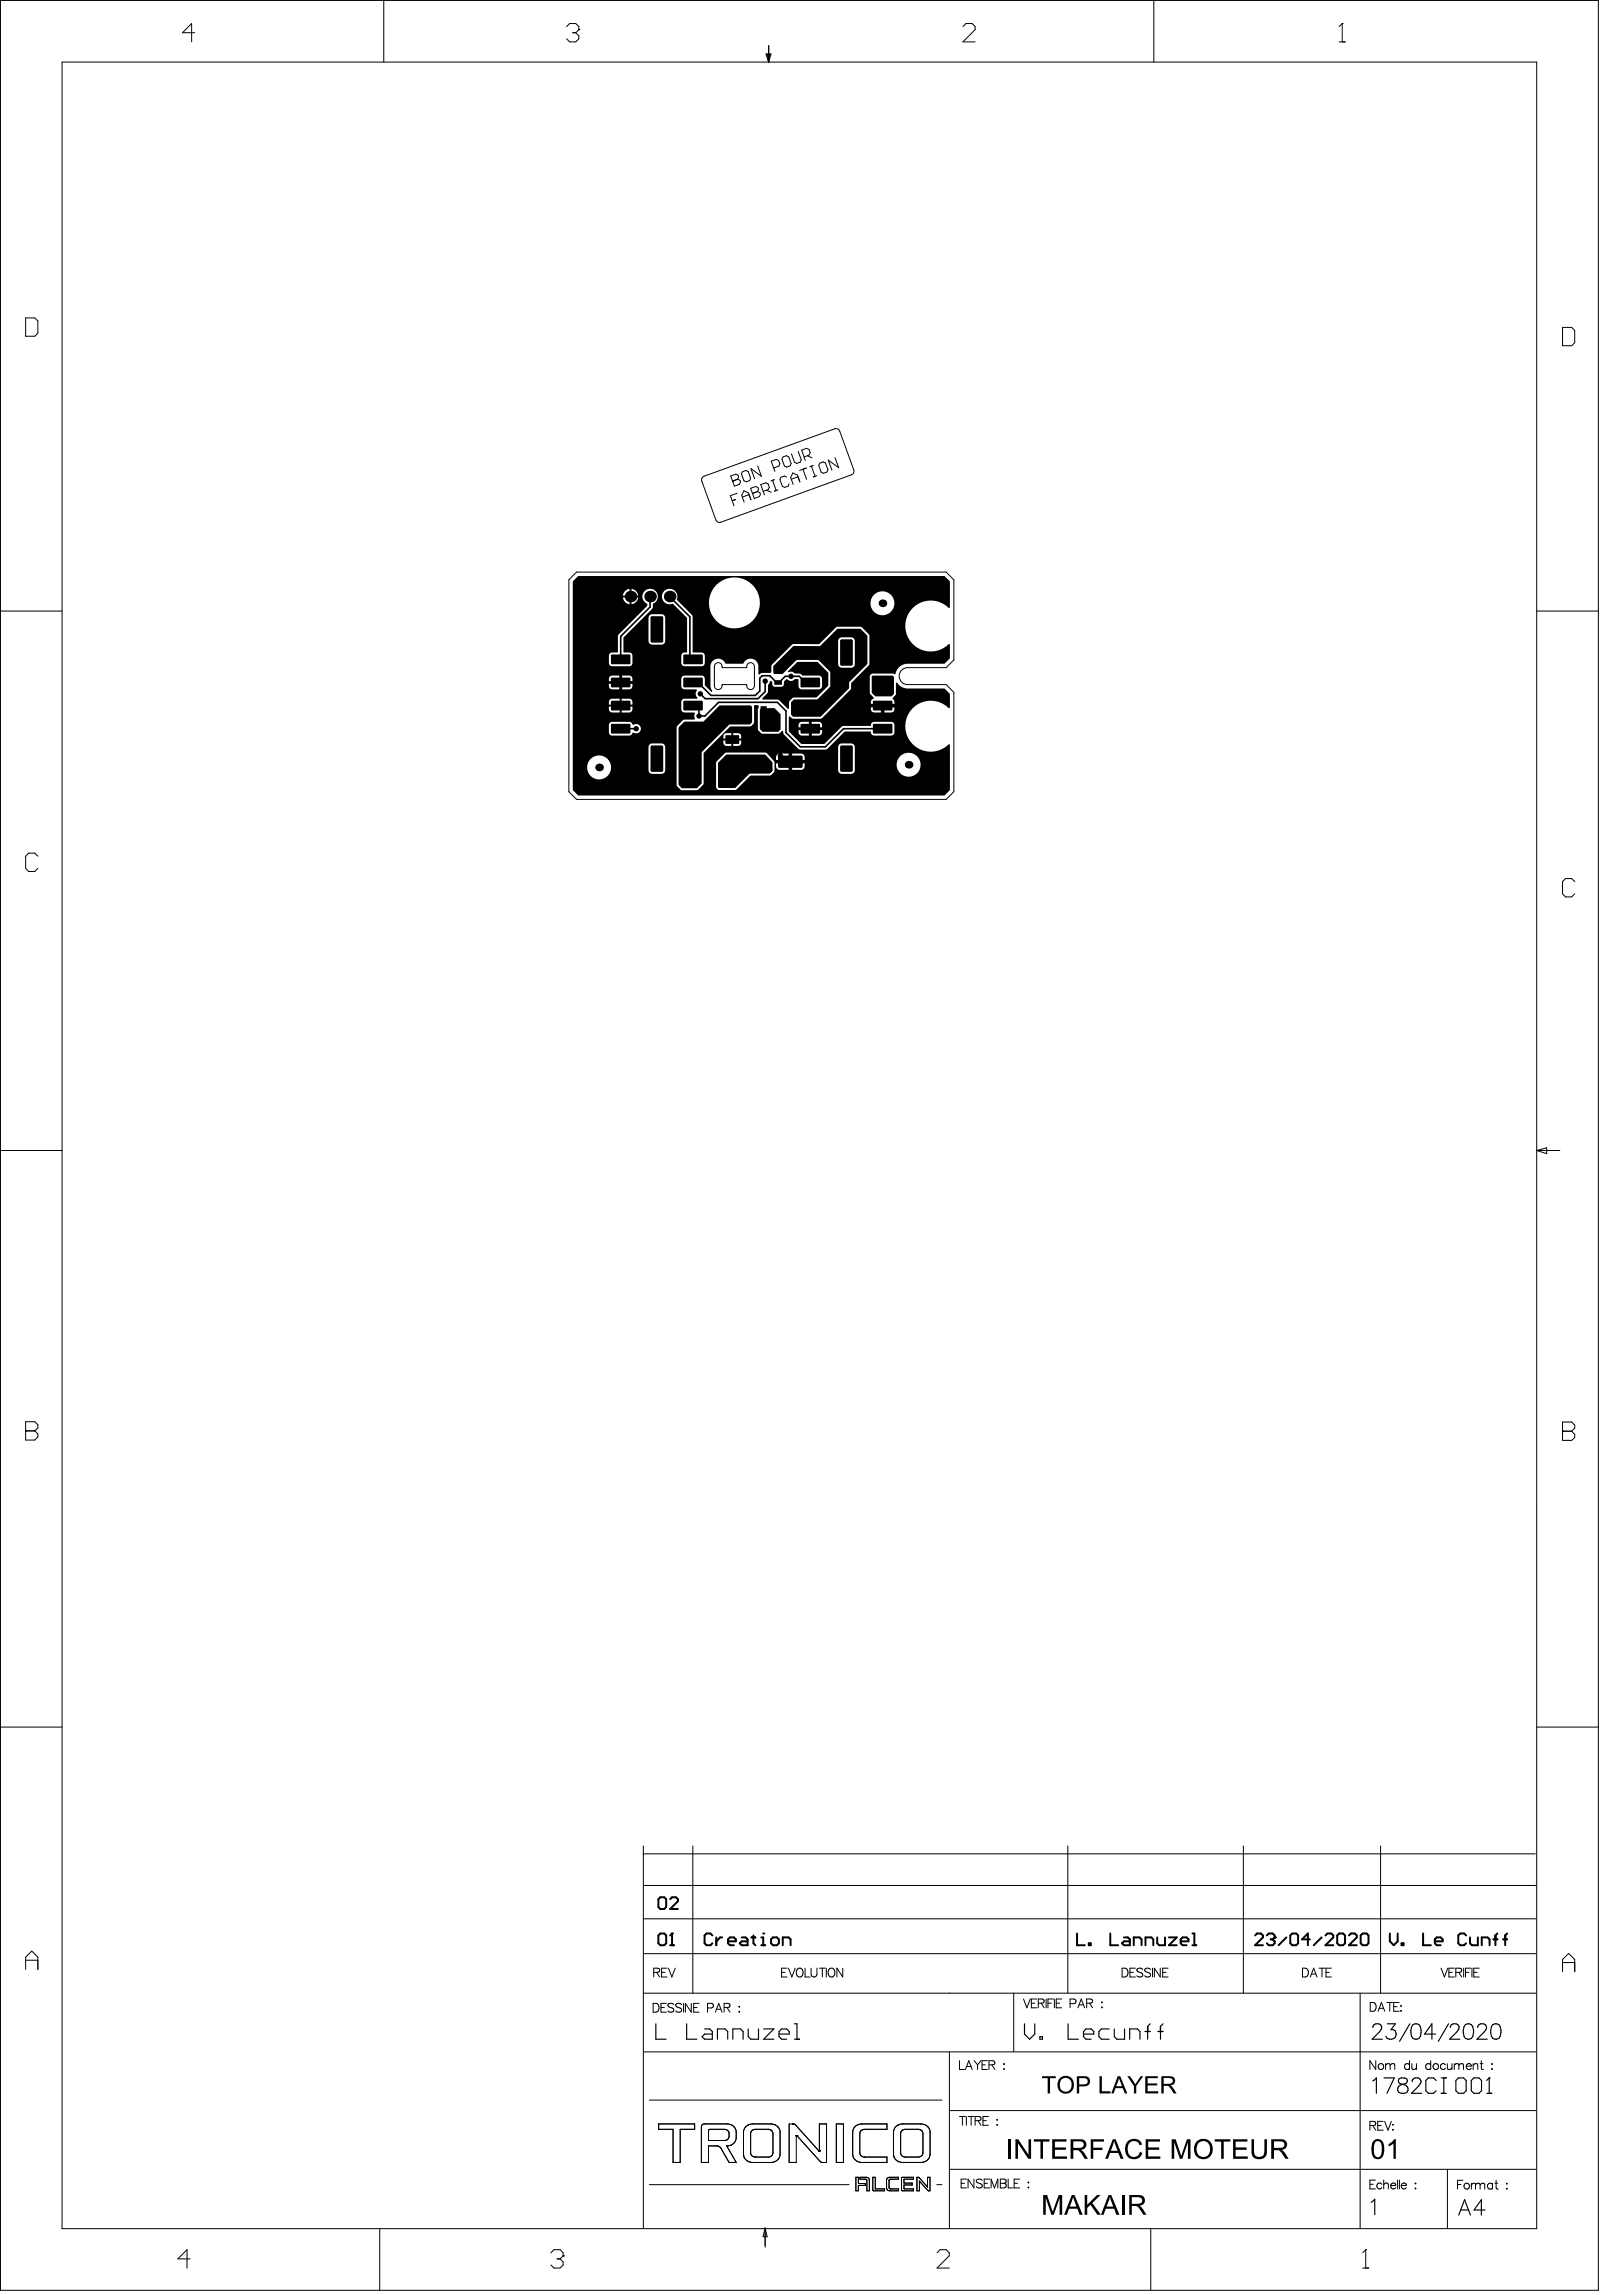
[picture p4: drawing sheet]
<svg xmlns="http://www.w3.org/2000/svg" width="692mm" height="991mm" viewBox="0 0 692 991" stroke-linecap="round" stroke-linejoin="round" font-family="sans-serif">
<g fill="none" stroke="#000" stroke-width=".5">
<path d="M283 873.9v6.6h4.5M296.3 873.9v6.6h4.5M304.1 876.1h2.2l1.1 1.1v3.3h-3.3l-1.1-1.1 1.1-1.1h3.3M322.9 876.1v3.3l1.1 1.1h3.3v-4.4M329.6 876.1h4.4l-4.4 4.4h4.4M336.2 878.3h4.4v-1.1l-1.1-1.1h-2.2l-1.1 1.1v2.2l1.1 1.1h2.2M342.8 873.9h1.1v6.6M442.1 873.9v4.4l2.2 2.2 2.3-2.2v-4.4M448.8 879.4h1.1v1.1h-1.1zM461 873.9v6.6h4.4M467.6 878.3h4.4v-1.1l-1.1-1.1h-2.2l-1.1 1.1v2.2l1.1 1.1h2.2M478.7 876.1h-3.3l-1.2 1.1v2.2l1.2 1.1h3.3"/>
<path d="M480.9 876.1v3.3l1.1 1.1h3.3v-4.4M494.2 877.2h2.2M496.4 873.9l-1.1 1.1v5.5M499.7 877.2h2.2M501.9 873.9l-1.1 1.1v5.5M592.5 875.4a1.65 1.65 0 0 1 1.2-1.5h1.3a1.63 1.63 0 0 1 1 2.5l-3.8 4.1h4.4M598.7 873.9h3.5l-1.9 2.5a2.14 2.14 0 0 1 2.3 2.4 2.14 2.14 0 0 1-2.9 1.7l-1-.3-.6-1M608.4 873.9l-4.4 7.6M609.8 874.2a2.16 2.16 0 0 1 3.2 .9 5.5 5.5 0 0 1-.6 5.1 2.15 2.15 0 0 1-3.2-1 5.5 5.5 0 0 1 .6-5zM619.5 878.3h-4.7l3.2-4.4v6.6M625.1 873.9l-4.4 7.6M625.9 875.4a1.65 1.65 0 0 1 1.3-1.5h1.2a1.63 1.63 0 0 1 1 2.5l-3.8 4.1h4.4"/>
<path d="M632.4 874.2a2.16 2.16 0 0 1 3.2 .9 5.5 5.5 0 0 1-.6 5.1 2.16 2.16 0 0 1-3.2-1 5.5 5.5 0 0 1 .6-5zM637.7 875.4a1.65 1.65 0 0 1 1.3-1.5h1.3a1.63 1.63 0 0 1 .9 2.5l-3.8 4.1h4.4M644.3 874.2a2.16 2.16 0 0 1 3.1 .9 5.5 5.5 0 0 1-.6 5.1 2.16 2.16 0 0 1-3.2-1 5.5 5.5 0 0 1 .7-5zM309.6 880.5v-4.4h3.3l1.2 1.1v3.3M316.3 880.5v-4.4h3.3l1.1 1.1v3.3M342.8 880.5h2.3M487.5 880.5v-4.4h3.4l1.1 1.1v3.3M592.4 898.5l1.6-1.3v6.7M597.3 897.2h4.4l-3.1 6.7M603.8 897.5a1.35 1.35 0 0 0 .7 2.2 2.75 2.75 0 0 1 3.1 2.9l-.3 .6a2.61 2.61 0 0 1-4.1-.6 2.14 2.14 0 0 1 1.9-2.5l1.3-.4a1.35 1.35 0 0 0 .6-2.2l-.9-.3zM609.4 898.8a1.65 1.65 0 0 1 1.3-1.6h1.3a1.63 1.63 0 0 1 .9 2.5l-3.8 4.2h4.5M619.8 898.3l-1.1-1.1h-2.2l-1.2 1.1v4.5l1.2 1.1h2.2l1.1-1.1"/>
<path d="M622 897.2h2.2M623.1 897.2v6.7M629.4 897.2h2.2l1.1 1.1v4.5l-1.1 1.1h-2.2l-1.1-1.1v-4.5zM636.1 897.2h2.2l1.1 1.1v4.5l-1.1 1.1h-2.2l-1.2-1.1v-4.5zM641.6 898.3l1.1-1.1v6.7M622 903.9h2.2M641.6 903.9h2.2M591.7 950.9l1.6-1.3v6.7M629.5 956.5l2.6-6.7 2.5 6.7M630.5 954.2h3.1M640.9 954.2h-4.8l3.2-4.4v6.7"/>
</g>
<g fill="none" stroke="#000" stroke-width=".43">
<path d="M.2 .2h689.6v988.7h-689.6zM84 14.1h-5.3l4-3.9v7.9M165.6 .2v26.6M244.5 11.5l1.3-1.3h2.7l1.3 1.3v1.3l-1.3 1.3M247.2 14.1h1.3M248.5 14.1l1.3 1.3v1.4l-1.3 1.3h-2.7l-1.3-1.3M331.7 19.7v7.1M331.8 19.6v7.2M415.5 11.5l1.4-1.3h2.6l1.3 1.3v1.3l-5.3 5.3h5.3M498 .2v26.6M577.9 18.1h2.7M577.9 11.5l1.3-1.3v7.9"/>
<path d="M26.8 26.8h636.4v935.5h-636.4zM330.6 23.3h2.2l-1.1 3.5zM331.1 23.3l.6 3.5M332.1 23.3l-.4 3.5M11.1 137.3h3.9l1.3 1.3v5.3l-1.3 1.3h-3.9zM674.3 141.4h4l1.3 1.3v5.3l-1.3 1.3h-4zM337.9 197.3l1.5-.5 1 .4 1 3-.4 .9-1.5 .6-1-.5-1-2.9zM344.5 194.9l1.3 3.7-.5 1-1.4 .5-1-.5-1.3-3.6M347 197.3l2.2-.8 .4-1-.5-1.4-1-.5-2.2 .8 1.6 4.4M348.5 196.8l1.9 .9M353.8 200l1.5-.6 .9 .5 1.1 2.9-.5 1-1.4 .5-1-.4-1.1-2.9zM360.4 197.6l1.5 4.4-4.5-3.4 1.6 4.4"/>
<path d="M303.2 206.1l.7-.5 56.8-20.5 1.2 .3 .5 .8 6.1 17.1-.3 1.2-.7 .5-56.9 20.6-1.2-.4-.5-.7-6-16.8-.1-.8zM315.3 205.5l2.2-.8 1 .5 .3 .7-.5 1 1 .5 .3 .7-.5 1-2.2 .8zM316 216.2l.8 2.2M316.1 207.7h.1M317.4 215.7l-1.4 .5M318.1 213l-2.9 1 .8 2.2M318.3 206.9l-2.2 .8M320.4 203.7l1.5-.6 1 .5 1.1 2.9-.5 1-1.5 .6-1-.5-1-2.9zM323.3 213.6l-2.9 1M323.9 210.9l2.2-.8 1 .4 .3 .8-.5 .9 1 .5 .3 .7-.5 1-2.2 .8zM324.1 215.8l-1.1-3-2-.9-.9 2 1.1 2.9M324.7 213h.1"/>
<path d="M326.9 212.2l-2.2 .8M327 201.3l1.6 4.4-4.5-3.4 1.6 4.4M329.4 212.2l2.2-.8 .4-1-.5-1.5-1-.4-2.2 .8 1.6 4.3M330.8 211.6l2 1M333.4 207.4l1.6 4.4M333.9 202.1l2.2-.8 .4-1-.5-1.5-1-.4-2.2 .8 1.6 4.3M334.1 207.1l-1.4 .6M335.7 211.5l-1.4 .5M339.5 206l-1-.5-1.5 .6-.4 1 1 2.9 1 .5 1.5-.6 .5-1M344.4 205.9l-2.9 1M345.2 208.1l-1.1-3-2-.9-.9 2 1.1 2.9M346.5 202.6l1.6 4.4"/>
<path d="M348 202.1l-2.9 1.1M350.2 201.3l1.5 4.4M350.9 201l-1.5 .6M352.5 205.4l-1.5 .5M248.8 247h159.5l3.3 3.3v34.7l-3.3 3.3h-16.6a3.7 3.7 0 0 0-3.6 3.6 3.7 3.7 0 0 0 3.6 3.7h16.6l3.3 3.3v43l-3.3 3.3h-159.5l-3.3-3.3v-91.6zM.2 263.8h26.6M663.2 263.8h26.6M308.8 286.6a1.71 1.71 0 0 1 2-.2 1.71 1.71 0 0 1 .8 1.9h10.7a1.69 1.69 0 0 1 1.3-2.2 1.69 1.69 0 0 1 2 1.7v8.3a1.69 1.69 0 0 1-2 1.6 1.69 1.69 0 0 1-1.3-2.1h-10.7a1.69 1.69 0 0 1-1.4 2.1 1.69 1.69 0 0 1-1.9-1.6v-8.3zM16.3 369.7l-1.3-1.3h-2.6l-1.3 1.3v5.3l1.3 1.3h2.6l1.3-1.3M679.6 380.7l-1.3-1.3h-2.7l-1.3 1.3v5.3l1.3 1.3h2.7l1.3-1.3M.2 496.8h26.6M663.2 496.8h10"/>
<path d="M663.2 496.8l4.3-1.2v2.6zM11.1 613.9h3.9l1.3 1.3v1.3l-1.3 1.3 1.3 1.4v1.3l-1.3 1.3h-3.9zM11.1 617.8h3.9M674.3 614h4l1.3 1.3v1.4l-1.3 1.3 1.3 1.3v1.3l-1.3 1.3h-4zM674.3 618h4M.2 745.7h26.6M663.2 745.7h26.6M277.6 797.1v164.9M299 797.1v63.5M460.8 797.1v63.5M536.6 797.1v63.5M595.8 797.1v63.5"/>
<path d="M277.5 800.5h385.1M277.8 814.1h385.1M662.9 812.8h.1M277.6 828.5h385.2M11.1 850.4v-5.3l2.6-2.6 2.6 2.6v5.3M11.1 846.4h5.2M277.6 843.6h385.2M282.1 851.6l2.2-.1 .4-.6-.2-.7-.7-.4h-1.7v3.8M283.4 851.6l1.3 2M285.5 851.6h1.5M287.9 849.8h-2.4v3.8h2.4M288.5 849.8l1.4 3.8 1.5-3.8"/>
<path d="M337.3 851.6h1.4M339.7 849.8h-2.4v3.8h2.4M340.3 849.8l1.4 3.8 1.5-3.8M344 850.4a1.4 1.4 0 0 1 1.6-.5 1.4 1.4 0 0 1 1 1.4v.9a1.45 1.45 0 0 1-1.5 1.5 1.45 1.45 0 0 1-1.4-1.5zM347.4 849.8v3.8h2.2M350 849.8v2.8a1.28 1.28 0 0 0 1.3 1 1.28 1.28 0 0 0 1.3-1v-2.8M353.6 849.8h2.5M354.9 849.8v3.8M356.6 849.8v3.8M357.8 850.4a1.4 1.4 0 0 1 1.6-.5 1.4 1.4 0 0 1 .9 1.4v.9a1.45 1.45 0 0 1-1.5 1.5 1.45 1.45 0 0 1-1.4-1.5zM363.7 849.8v3.8l-2.5-3.8v3.8M484.3 849.8h1.2a2.03 2.03 0 0 1 1.3 1.9 2.03 2.03 0 0 1-1.3 1.9h-1.2z"/>
<path d="M487.6 851.6h1.5M490 849.8h-2.4v3.8h2.4M493.2 850.4a1.43 1.43 0 0 0-1.4-.6 1.43 1.43 0 0 0-1.2 .9l.4 .6 1.8 .7 .4 1.1a1.67 1.67 0 0 1-2.6 0M496.5 850.4a1.43 1.43 0 0 0-1.3-.6 1.43 1.43 0 0 0-1.2 .9l.4 .6 1.8 .7 .3 1.1a1.67 1.67 0 0 1-2.5 0M497.4 849.8v3.8M500.7 849.8v3.8l-2.5-3.8v3.8M501.8 851.6h1.4M504.1 849.8h-2.3v3.8h2.3M562.1 849.8h1.3a2.03 2.03 0 0 1 1.3 1.9 2.03 2.03 0 0 1-1.3 1.9h-1.3zM565.5 853.6l1.4-3.8 1.5 3.8M566 852.4h1.8M569.3 849.8h2.5"/>
<path d="M570.5 849.8v3.8M572.2 851.6h1.5M574.6 849.8h-2.4v3.8h2.4M621.9 849.8l1.5 3.8 1.4-3.8M625.3 851.6h1.4M627.6 849.8h-2.3v3.8h2.3M628.3 851.6l2.1-.1 .4-.6-.2-.7-.7-.4h-1.6v3.8M629.5 851.6l1.3 2M631.7 849.8v3.8M632.5 851.6h1.4M634.8 849.8h-2.3v3.8M635.2 849.8v3.8"/>
<path d="M636 851.6h1.5M638.4 849.8h-2.4v3.8h2.4M674.3 851.4v-5.3l2.7-2.6 2.6 2.6v5.3M674.3 847.4h5.3M277.6 860.6h385.3M281.9 865h1.2a2.03 2.03 0 0 1 1.4 1.9 2.03 2.03 0 0 1-1.4 1.9h-1.2zM285.2 866.8h1.5M287.6 865h-2.4v3.8h2.4M290.8 865.6a1.43 1.43 0 0 0-1.4-.6 1.43 1.43 0 0 0-1.2 .9l.4 .6 1.8 .7 .4 1.1a1.67 1.67 0 0 1-2.6 0M294.1 865.6a1.43 1.43 0 0 0-1.3-.6 1.43 1.43 0 0 0-1.2 .9l.4 .6 1.8 .7 .3 1.1a1.66 1.66 0 0 1-2.5 0M295 865v3.8M298.3 865v3.8l-2.5-3.8v3.8"/>
<path d="M299.4 866.8h1.4M301.7 865h-2.3v3.8h2.3M305.3 867h1.7a1 1 0 0 0 .9-1 1 1 0 0 0-.9-1h-1.7v3.8M308.7 868.8l1.5-3.8 1.4 3.8M309.3 867.6h1.8M312.5 866.8l2.2-.1 .3-.6-.1-.7-.8-.4h-1.6v3.8M313.8 866.8l1.2 2M319 866.3v.4zM319 868.5v.3zM437.5 860.6v25.3M441.7 863.1l1.5 3.8 1.4-3.8M445.1 865h1.4"/>
<path d="M447.5 863.1h-2.4v3.8h2.4M448.1 865l2.2-.2 .3-.6-.2-.7-.7-.4h-1.6v3.8M449.3 865l1.3 1.9M451.5 863.1v3.8M452.3 865h1.4M454.6 863.1h-2.3v3.8M455 863.1v3.8M455.8 865h1.5M458.2 863.1h-2.4v3.8h2.4M461.8 865.1h1.6a1 1 0 0 0 1-1 1 1 0 0 0-1-1h-1.6v3.8M465.2 866.9l1.4-3.8 1.5 3.8M465.7 865.7h1.8"/>
<path d="M469 865l2.1-.2 .4-.6-.2-.7-.7-.4h-1.6v3.8M470.2 865l1.3 1.9M475.3 864.6h.4zM475.3 866.8h.4zM587 860.7v101.3M591.3 864.6h1.3a2.03 2.03 0 0 1 1.3 1.9 2.03 2.03 0 0 1-1.3 1.9h-1.3zM594.7 868.4l1.5-3.8 1.4 3.8M595.3 867.2h1.8M598.5 864.6h2.5M599.8 864.6v3.8M601.5 866.5h1.4M603.8 864.6h-2.3v3.8h2.3"/>
<path d="M604.6 865.9v.4zM604.6 868.1v.3zM277.8 886h385.1M409.7 886v76M414.1 889.8v3.8h2.1M416.7 893.6l1.4-3.8 1.4 3.8M417.2 892.3h1.8M420.4 889.8l1.5 1.8M421.9 891.6v2M423.3 889.8l-1.4 1.8M423.8 891.6h1.5M426.2 889.8h-2.4v3.8h2.4"/>
<path d="M426.8 891.6l2.2-.2 .3-.5-.2-.8-.7-.3h-1.6v3.8M428.1 891.6l1.2 2M433.3 891v.4zM433.3 893.2v.4zM593.7 889.8v3.8l-2.5-3.8v3.8M598 891.8l.9-.7 .9 .1 .2 .6M598 891.1v2.5M600 891.8l.9-.7 .9 .1 .1 2.4M600 891.8v1.8M608.3 891.6a1.21 1.21 0 0 0-1.8-.2 1.21 1.21 0 0 0 0 1.8 1.21 1.21 0 0 0 1.8-.2M608.3 889.8v3.8M609.3 891.1l.2 2.3 .9 .2 .9-.7"/>
<path d="M611.3 891.1v2.5M617.4 891.6a1.21 1.21 0 0 0-1.7-.2 1.21 1.21 0 0 0 0 1.8 1.21 1.21 0 0 0 1.7-.2M617.4 889.8v3.8M623.8 891.6a1.21 1.21 0 0 0-1.8-.2 1.21 1.21 0 0 0 0 1.8 1.21 1.21 0 0 0 1.8-.2M624.6 891.1l.2 2.3 .9 .2 .9-.7M626.6 891.1v2.5M627.6 891.8l.9-.7 .9 .1 .2 .6M627.6 891.1v2.5M629.6 891.8l.9-.7 .9 .1 .2 2.4M629.6 891.8v1.8M632.8 892.1a1.2 1.2 0 0 0 .7 1.4 1.2 1.2 0 0 0 1.4-.5M633.3 891.2h1.3l.3 .9h-2.1z"/>
<path d="M635.8 891.8l.9-.7 .9 .1 .1 2.4M635.8 891.1v2.5M638.7 891.1h1.3M639.3 889.8v3.1l.2 .5 .7 .2M643.9 893.2v.4zM643.9 891.1v.3zM280.2 906.8h126.3M284.2 917.1h15.6v2.3h-6.2v14.3h-3.1v-14.3h-6.3zM303.1 917.4l.8-.3h9.9a3.8 3.8 0 0 1 3.9 3.6v2.3a3.8 3.8 0 0 1-4.1 3.6l4.1 7.1h-3l-3.7-6.3-.8-.6-.9-.2h-3.5v7.1h-3.1v-15.4zM305.9 919.7l.5-.3 7 .2 1.2 1.1-.1 2.3-.6 .8-.9 .4h-7.2zM322 918.2l.9-.7 1.5-.4h8.3a3.8 3.8 0 0 1 4 3.6v9.4a3.8 3.8 0 0 1-4 3.6h-7.9a3.8 3.8 0 0 1-3.9-3.6v-9.9zM331.5 919.4h-5.8l-.9 .4-.7 .7-.1 9.4 .7 1.1 1.2 .4"/>
<path d="M331.5 919.4h.1M331.6 919.4l1.3 .4 .6 1.2-.1 9.3-.7 .7-.9 .4h-5.8M342.1 917.1h.1M342.3 917.1h.1M342.3 917.1h-1.7v16.6h3.1v-11.5M342.4 917.1h.1M342.5 917.1l.7 .3M343.2 917.4h.1M343.2 917.4l.1 .1M343.3 917.5v.1M343.3 917.6l10 11.1M360.9 917.1h3.1v16.6h-3.1z"/>
<path d="M369.1 918.2l1.3-.8 1.1-.3h11.3v2.3h-10l-1.2 .6-.5 1.2v8.4l.5 1.2 1.4 .6h9.8v2.3h-10.9a3.8 3.8 0 0 1-3.9-3.6v-9.9zM386.7 918.2l1-.7 1.5-.4h8.2a3.8 3.8 0 0 1 4 3.6v9.4a3.8 3.8 0 0 1-4 3.6h-7.9a3.8 3.8 0 0 1-3.9-3.6v-9.9zM396.3 919.4h-5.9l-.9 .4-.6 .7-.2 9.4 .7 1.1 1.3 .4M396.3 919.4h.1M396.3 919.4l1.3 .4 .7 1.2-.2 9.3-.6 .7-1 .4h-5.8M409.8 911.3h253.1M414.1 913.9h2.5M415.3 913.9v3.8M417.1 913.9v3.8M417.8 913.9h2.6M419.1 913.9v3.8M420.8 915.7l2.2-.2 .4-.5-.2-.8-.7-.3h-1.7v3.8"/>
<path d="M422.1 915.7l1.3 2M424.2 915.7h1.5M426.6 913.9h-2.4v3.8h2.4M430.4 915.1v.4zM430.4 917.3v.4zM591.2 917.8l2.2-.2 .3-.5-.1-.8-.8-.3h-1.6v3.8M592.5 917.8l1.2 2M594.6 917.8h1.4M596.9 916h-2.3v3.8h2.3M597.6 916l1.4 3.8 1.5-3.8M601.1 917.3v.3zM601.1 919.4v.4z"/>
<path d="M312.7 924.2h-.1M325.9 931.4h.1M343.7 922.3h.1M343.7 922.2h.1M343.7 922.1v.1M343.7 922.1h.1M343.8 922.1h.1M343.9 922.1h.1M343.9 922.2l10 11M353.3 928.7h.1M353.4 928.7h.1M353.5 928.7h.1"/>
<path d="M353.6 928.7h.1M353.6 928.6v.1M353.6 928.6h.1M353.6 928.6v-11.5h3.1v16.6h-1.7M353.6 928.5v.1M353.9 933.2v.1M353.9 933.3h.1M354 933.3v.1M354 933.4l.2 .1M354.2 933.5h.1M354.2 933.5l.3 .2M354.5 933.7h.1"/>
<path d="M354.6 933.7h.1M354.7 933.7h.1M354.8 933.7h.1M354.9 933.7h.1M355 933.7h.1M355.1 933.7h.1M355.2 933.7h.1M390.7 931.4h.1M409.9 936.7h253M624.6 936.9v25.3M280.2 943.3h86.3M369.4 940.1h1v2.7h3v.9h-3v2.3h-1z"/>
<path d="M371.1 940.1l3 .1 .9 .6 .2 5.2h-1.1l-.1-4.8-2.9-.3zM376.7 940.1h1l.1 5h4v.9l-5-.2zM383 940.5l1-.4h3.8v.8l-3.6 .1-.5 .6 .1 3.3 .6 .2h3.4v.9l-4.1-.1-.8-.4-.3-.6v-3.5zM384.4 945.1h.1M389.2 940.2l5-.1v.8l-4.1 .3v1.4h3.5v.9h-3.5l.1 1.6h4v.9l-5-.2zM390.1 941.1v.1M396.6 940.2v.1M396.6 940.2l-.9-.1v5.9h1.1v-4.1M396.6 940.3h.1M396.7 940.3h.1M396.7 940.3l3.5 3.9M396.8 941.9h.1"/>
<path d="M396.9 941.9l3.5 3.9M400.2 944.2h.1M400.3 944.2h.1M400.3 944.1v-4h1.1v5.9l-1-.2M400.3 944.1h.1M400.4 945.8h.1M404.3 943.3h2.2M414.8 942.7h1.4M417.2 940.9h-2.4v3.8h2.4M420.3 940.9v3.8l-2.5-3.8v3.8M423.9 941.5a1.43 1.43 0 0 0-1.4-.6 1.43 1.43 0 0 0-1.1 .9l.3 .6 1.8 .7 .4 1.1a1.67 1.67 0 0 1-2.5 0M424.7 942.7h1.5"/>
<path d="M427.1 940.9h-2.4v3.8h2.4M427.7 944.7v-3.8l1.5 3.8 1.4-3.8v3.8M431.7 940.9h1.6l.8 .4 .1 .7-.9 .7a1 1 0 0 1 1 1 1 1 0 0 1-1 1h-1.6zM431.7 942.7h1.6M435.1 940.9v3.8h2.2M437.7 942.7h1.4M440 940.9h-2.3v3.8h2.3M443.8 942.2v.3zM443.8 944.4v.3zM591.2 943.2h1.4M593.6 941.3h-2.4v3.8h2.4M596.4 943.2a1.21 1.21 0 0 0-1.8-.2 1.21 1.21 0 0 0 0 1.8 1.21 1.21 0 0 0 1.8-.2"/>
<path d="M597.2 943.3l.9-.7 .9 .2 .2 2.3M597.2 941.3v3.8M600.2 943.7a1.2 1.2 0 0 0 .7 1.3 1.2 1.2 0 0 0 1.4-.4M600.7 942.8h1.3l.3 .9h-2.1zM603.1 941.3v3.8M603.9 941.3v3.8M604.7 943.7a1.2 1.2 0 0 0 .7 1.3 1.2 1.2 0 0 0 1.5-.4M605.3 942.8h1.2l.4 .9h-2.2zM610.9 942.6v.4zM610.9 944.8v.3zM629 943.2h1.5M631.4 941.4h-2.4v3.8"/>
<path d="M635 942.7v2.5M636.4 942.7a1.22 1.22 0 0 0-1.4 1.1M636.8 943.4l.9-.7 .9 .2 .2 .5M636.8 942.7v2.5M638.8 943.4l.9-.7 .9 .2 .2 2.3M638.8 943.4v1.8M644.1 943.2a1.21 1.21 0 0 0-1.8-.1 1.21 1.21 0 0 0 0 1.8 1.21 1.21 0 0 0 1.8-.2M644.1 942.7v2.5M645.1 942.7h1.3M645.7 941.4v3.1l.1 .5 .8 .2M650.3 942.7v.4zM650.3 944.9v.3z"/>
<path d="M82 975.4h-5.2l3.9-4v7.9M163.9 962.6v26.3M237.8 972.7l1.3-1.3h2.6l1.3 1.3v1.3l-1.3 1.4M240.4 975.4h1.3M241.7 975.4l1.3 1.3v1.3l-1.3 1.3h-2.6l-1.3-1.3M330.2 962l.9 3.8h-1.8zM330.2 962v7.7M330.2 962.6v7.7M404.4 972.7l1.3-1.3h2.6l1.4 1.3v1.3l-5.3 5.3h5.3M496.6 962.6v26.3M588.1 979.3h2.6M588.1 972.7l1.3-1.3v7.9"/>
<circle cx="595.9" cy="892.3" r="1.25"/>
<circle cx="619.6" cy="892.3" r="1.25"/>
<circle cx="632.9" cy="943.9" r="1.25"/>
</g>
<g fill="#000">
<path d="M332.2 294.2l.5-.2 .6 .5 .1 1.4 .6 .6h3.2l1-.6 .1-1.6 1-1h.5a1.95 1.95 0 0 0 3.2-.1l1.6 .2v2.9a1.39 1.39 0 0 0 1.4 1.4h7.4a1.39 1.39 0 0 0 1.4-1.4v-3.2a1.39 1.39 0 0 0-1.4-1.4h-7.1l-.9-.8-2.4-.1a1.89 1.89 0 0 0-2.7-.5l-.3-.4 4.1-4.1h8.7l4.7 4.7v5.6l-5.1 5.1h-10.1l-1.7 1.7-.1 3-.5 .2-4.1-4-6.8-.1-.2-.4 2.4-2.5 .1-3.4zM376.2 292.1l.4-.4h8.6l.6 .6v7.3l-1.1 1.1h-6.9l-1.6-1.6zM295.3 311.6h8.3l6.9-7h13.4l.7 .6v6.7l-.9 .9h-8.9l-12 12v13.5l-2.1 2.1h-6.4l-1.5-1.5v-24.8zM328.6 305.7h5.6l2.7 2.7v6.6l-1 1h-6.8l-1.2-1.2v-8.4zM313.5 325.8h16.8l3.1 3.4v3.7l-1.2 1.1h-8.7l-6.2 6.3h-7l-.4-.4v-10.5zM449.7 896.5h5.9v.8h-2.4v6.6h-1.1v-6.6h-2.4zM494.3 896.5h5.4v.8h-4.4v2.3h4.1v.9h-4.1v2.5h4.5v.9h-5.5zM474.5 896.5h1v6.5h3.7v.9h-4.7zM486.5 896.5h1.2l2.3 3.5 2.2-3.5h1.1l-2.9 4.2v3.2h-1v-3.2zM435.1 923.7h1.2v8.5h-1.2zM438.2 923.7h1.2l4.5 6.7v-6.7h1.1v8.5h-1.2l-4.5-6.7v6.7h-1.1zM446.2 923.7h6.7v1h-2.8v7.5h-1.1v-7.5h-2.8z"/>
<path d="M454.1 923.7h6.2v1h-5v2.6h4.7v1h-4.7v2.8h5.2v1.1h-6.4zM470.7 923.7h5.8v1h-4.7v2.6h4v1h-4v3.9h-1.1zM487.1 924.2l.7-.3a3.6 3.6 0 0 1 5.1 2.1l-1.1 .2a2.71 2.71 0 0 0-3.4-1.5 2.71 2.71 0 0 0-1.7 3.2 2.71 2.71 0 0 0 1.7 3.3 2.71 2.71 0 0 0 3.4-1.6l.1-.4 1.1 .4a3.8 3.8 0 0 1-3.1 2.7 3.8 3.8 0 0 1-3.7-1.8l-.4-.7a5.4 5.4 0 0 1 1.3-5.6zM494.4 923.7h6.2v1h-5.1v2.6h4.8v1h-4.8v2.8h5.3v1.1h-6.4zM505.7 923.7h1.6l2.4 7.3 2.5-7.3h1.6v8.5h-1.1v-7.1l-2.5 7.1h-1l-2.4-7.2v7.2h-1.1zM524.2 923.7h6.8v1h-2.9v7.5h-1.1v-7.5h-2.8zM532.2 923.7h6.1v1h-5v2.6h4.7v1h-4.7v2.8h5.2v1.1h-6.3zM540.1 923.7h1.1v5a2.27 2.27 0 0 0 2.3 2.6 2.27 2.27 0 0 0 2.2-2.7v-4.9h1.1v5a3.4 3.4 0 0 1-2.7 3.6 3.4 3.4 0 0 1-3.9-2.3zM599.3 925.7l1.5-.9 .9-1.2h.7v8.6h-1v-6.6l-2 1.1zM450.2 947.8h1.7l2.4 7.3 2.6-7.3h1.5v8.5h-1.1v-7.2l-2.5 7.2h-1l-2.5-7.2v7.2h-1.1zM468.1 947.8h1.1v4.2l4.2-4.2h1.5l-3.5 3.5 3.7 5h-1.5l-3-4.3-1.4 1.4v2.9h-1.1zM484.2 947.8h1.1v8.5h-1.1z"/>
<path d="M249.5 248.7h158.1l2.4 2.3v11.4l-.5 .2a11 11 0 0 0-15.6-.1 11 11 0 0 0 0 15.6 11 11 0 0 0 15.6 0l.5 .1v6l-2.4 2.4h-15.9a5.4 5.4 0 0 0-5.3 4.4l-9.8-.2-1 .7-.2 .6v7l1.7 2.1-.1 .5a1.56 1.56 0 0 0-1.2 2.2h10.2a1.71 1.71 0 0 0-.7-2v-.6l1.4-1.7v-4.8l.5-.1 .3 .5a5.4 5.4 0 0 0 4.2 2.1h15.9l2.4 2.3v6l-.5 .2a11 11 0 0 0-15.6 0 11 11 0 0 0 0 15.6 11 11 0 0 0 15.6-.1l.5 .2v19.6l-2.4 2.4h-158.1l-2.3-2.4v-90.1zM272.5 254.3v2.9h2.9a3.2 3.2 0 0 0-2.9-2.9zM269.7 255.2l-.9 2h2.9v-2.9zM268.8 258a3.2 3.2 0 0 0 2.9 2.9v-2.9zM272.5 258v2.9a3.2 3.2 0 0 0 2.9-2.9zM375.6 260.5a5.2 5.2 0 0 0 10.4 0 5.2 5.2 0 0 0-10.4 0zM305.9 260.3a11.1 11.1 0 0 0 22.1 0 11.1 11.1 0 0 0-22.1 0zM294.4 292.1l-.4 1v3.2a1.39 1.39 0 0 0 1.4 1.4h5.2l.2 .4a1.99 1.99 0 0 0 .2 3.1l-.1 .5h-5.5a1.39 1.39 0 0 0-1.4 1.4v3.2a1.39 1.39 0 0 0 1.4 1.3h4.3l.2 .5a1.81 1.81 0 0 0 .1 2.1l-.3 .5-4.7 .1-2.7 2.7-.3 .6v24.8l1.7 2.1 .6 .2 6.8-.1 2.3-2.2 .3-.6v-13.2l11.4-11.4h8.6l.6-.3 1.1-1.5v-7l.3-.4h1.4l.3 .5-.3 1.4v8.4l1.4 1.8 .6 .2h6.8l1.6-1.3 .5 .2 .4 1.5 6.5 6.4h11.8l7.8-7.7h11.3a1.47 1.47 0 0 0 1.4 1.7h7.4a1.39 1.39 0 0 0 1.4-1.4v-3.1a1.39 1.39 0 0 0-1.4-1.4h-7.4a1.45 1.45 0 0 0-1.4 1.7l-12.2 .1-7.9 7.8h-9.8l-5.5-5.5v-6.3l.5-.2 1.4 1h12.2l12.6-12.5 .2-2.8 7.6-7.7 .3-.6v-12.2l-.3-.6-3.2-3.2h-10.6l-7.6 7.4h-11.4l-9 8.9-.2 3.2-.5 .4h-3.5l-1.2 .7-.4-.2v-3.7a3.4 3.4 0 0 0-2.9-3 3.4 3.4 0 0 0-3.6 2.2h-7.7a3.4 3.4 0 0 0-3.6-2.2 3.4 3.4 0 0 0-2.9 3v9l.8 1.8-.2 .6-3-2.9v-2.8a1.39 1.39 0 0 0-1.4-1.4h-7.4zM280.3 265.7l-.4 1.1v10a1.55 1.55 0 0 0 1.5 1.5h4.1a1.55 1.55 0 0 0 1.6-1.5v-10a1.55 1.55 0 0 0-1.6-1.6h-4.1zM286.6 255.2a3.3 3.3 0 0 0-.4 4.3 3.3 3.3 0 0 0 4.1 1.1l6.2 6.2v14.9a1.92 1.92 0 0 0-2.4 .9l-.1 3.7a1.39 1.39 0 0 0 1.4 1.4h7.4a1.39 1.39 0 0 0 1.4-1.4v-3.2a1.39 1.39 0 0 0-1.4-1.4h-3.9l-.1-15.8-6.8-7a3.3 3.3 0 0 0-1.1-4.1 3.3 3.3 0 0 0-4.3 .4zM278.2 255.2a3.3 3.3 0 0 0 1.2 5.5v.9l-12.4 12.3-.3 .9v6.9h-2.5a1.39 1.39 0 0 0-1.4 1.4v3.2a1.39 1.39 0 0 0 1.4 1.4h7.4a1.39 1.39 0 0 0 1.3-1.4v-3.2a1.39 1.39 0 0 0-1.3-1.4h-2.5v-6.4l12.3-12.4 .4-2.2a3.3 3.3 0 0 0 1.6-5 3.3 3.3 0 0 0-5.2-.5zM268.5 291.7v2.4h4.4a1.74 1.74 0 0 0-1.3-2.4zM263.2 292.1l-.4 2h4.5v-2.4h-3.1zM268.5 295.3v2.4h3.1a1.39 1.39 0 0 0 1.3-1.4v-1zM262.8 295.3a1.74 1.74 0 0 0 1.4 2.4h3.1v-2.4zM268.3 301.7v2.6h4.6v-1.2a1.39 1.39 0 0 0-1.3-1.4zM263.2 302.1l-.4 1v1.2h4.6v-2.6h-3.2zM381.7 305.4v2.2h2.9a1.59 1.59 0 0 0 1.4-2.2zM375.8 305.4a1.66 1.66 0 0 0 1.4 2.2h3v-2.2zM268.3 305.1v2.5h3.3a1.39 1.39 0 0 0 1.3-1.3v-1.2zM262.8 305.1v1.2a1.39 1.39 0 0 0 1.4 1.3h3.2v-2.5zM350.3 311.7v2.4h4.5a1.74 1.74 0 0 0-1.4-2.4zM345 312.1l-.4 2h4.5v-2.4h-3.1zM263.2 312.1l-.4 1v3.1a1.39 1.39 0 0 0 1.4 1.4h7.4l.9-.4 .4-.7 .5-.2a2.01 2.01 0 0 0 3.2-1.7 2.01 2.01 0 0 0-3.2-1.6l-.5-.2-.4-.7-.9-.4h-7.4zM350.3 315.2v2.4h3.1a1.39 1.39 0 0 0 1.4-1.4v-1zM344.6 315.2a1.74 1.74 0 0 0 1.4 2.4h3.1v-2.4zM316.4 316.6v2.3h3.5a1.81 1.81 0 0 0-.8-2.2zM312.6 317l-.4 1.9h3.4v-2.3h-2.1zM316.4 319.7v2.4h2.1a1.33 1.33 0 0 0 1.4-1.4v-1zM312.2 319.7a1.81 1.81 0 0 0 .8 2.3l2.6 .1v-2.4zM341.9 325.4v2.7h5.4v-1.2a1.53 1.53 0 0 0-1.6-1.5zM335.4 325.8l-.5 1.1v1.2h5.4v-2.7h-3.9zM341.9 329.7v2.7h3.8a1.53 1.53 0 0 0 1.6-1.5v-1.2zM334.9 329.7v1.2a1.53 1.53 0 0 0 1.5 1.5h3.9v-2.7zM362.2 321.5l-.5 1.1v10a1.55 1.55 0 0 0 1.6 1.5h4.1a1.55 1.55 0 0 0 1.5-1.5v-10a1.55 1.55 0 0 0-1.5-1.6h-4.1zM280.3 321.5l-.4 1.1v10a1.55 1.55 0 0 0 1.5 1.5h4.1a1.55 1.55 0 0 0 1.6-1.5v-10a1.55 1.55 0 0 0-1.6-1.6h-4.1zM312.9 325.2l-3.6 3.6-.3 .6v10.5l1 1.2h7.6l6.3-6.2h8.3l2-1.7v-4.3l-3.6-3.9-17.1-.1zM386.9 330.2a5.2 5.2 0 0 0 10.4 0 5.2 5.2 0 0 0-10.4 0zM253.4 331.4a5.2 5.2 0 0 0 10.3 0 5.2 5.2 0 0 0-10.3 0z"/>
<path d="M280.7 266.8h.7zM280.9 266.3l.5-.2v.7h-.7z"/>
<path d="M281.4 276.8v.7zM280.7 276.8h.7v.7z"/>
<path d="M285.5 276.8h.7zM285.5 276.8h.7l-.4 .6-.3 .1z"/>
<path d="M285.5 266.1v.7zM285.5 266.1l.7 .7h-.7z"/>
<path d="M362.6 276.7h.7zM362.8 276.3l.5-.2v.6h-.7z"/>
<path d="M367.4 276.1v.6zM367.4 276.1l.6 .6h-.6z"/>
<path d="M333.7 287.6l8.7-8.7 11.5 .1 7.5-7.5h10l2.9 3v12.2l-7.8 7.9v2.6l-12.3 12.3h-11.9l-.9-.9v-5.3l1.2-1.3h10.1l5.6-5.6v-6.3l-5.1-5.1h-9.4l-6.1 6h-3.5l-.5-.5zM362.2 275.6l-.5 1.1v10.1a1.55 1.55 0 0 0 1.6 1.5h4.1a1.55 1.55 0 0 0 1.5-1.5v-10.1a1.55 1.55 0 0 0-1.5-1.5h-4.1z"/>
<path d="M263.6 293.1h.6zM263.9 292.6h.3v.5h-.6z"/>
<path d="M264.2 296.3v.5zM263.6 296.3h.6v.5z"/>
<path d="M263.6 283.1h.6zM263.9 282.7l.3-.1v.5h-.6z"/>
<path d="M264.2 286.3v.5zM263.6 286.3h.6v.5z"/>
<path d="M271.6 296.3h.5zM271.6 296.3h.5l-.5 .5z"/>
<path d="M271.6 292.6v.5zM271.6 292.6l.5 .5h-.5z"/>
<path d="M271.6 286.3h.5zM271.6 286.3h.5l-.5 .5z"/>
<path d="M271.6 282.6v.5zM271.6 282.6l.5 .5h-.5z"/>
<path d="M294.9 293.1h.5zM295.1 292.6h.3v.5h-.5z"/>
<path d="M295.4 296.3v.5zM294.9 296.3h.5v.5z"/>
<path d="M294.9 283.1h.5zM295.1 282.7l.3-.1v.5h-.5z"/>
<path d="M295.4 286.3v.5zM294.9 286.3h.5v.5z"/>
<path d="M302.8 296.3h.5zM302.8 296.3h.5l-.5 .5z"/>
<path d="M302.8 292.6v.5zM302.8 292.6l.5 .5h-.5z"/>
<path d="M302.8 286.3h.5zM302.8 286.3h.5l-.5 .5z"/>
<path d="M302.8 282.6v.5zM302.8 282.6l.5 .5h-.5z"/>
<path d="M334.1 293.9h.3zM334.2 293.8l.2 .1z"/>
<path d="M334.4 295.4v.3zM334.1 295.4l.3 .3z"/>
<path d="M334.1 289.3h.3zM334.2 289.1l.2 .2z"/>
<path d="M334.4 290.8v.2zM334.1 290.8l.3 .2z"/>
<path d="M337.2 293.7v.2zM337.2 293.7l.3 .2z"/>
<path d="M337.2 295.4h.3zM337.2 295.4h.3l-.3 .3z"/>
<path d="M337.2 289v.3zM337.2 289l.3 .3z"/>
<path d="M337.2 290.8h.3zM337.2 290.8h.3l-.3 .2z"/>
<path d="M345.5 293.1h.5zM345.7 292.6h.3v.5h-.5z"/>
<path d="M346 296.3v.5zM345.5 296.3h.5v.5z"/>
<path d="M353.4 296.3h.5zM353.4 296.3h.5l-.5 .5z"/>
<path d="M353.4 292.6v.5zM353.4 292.6l.5 .5h-.5z"/>
<path d="M363.3 286.8v.7zM362.6 286.8h.7v.7z"/>
<path d="M367.4 286.8h.6zM367.4 286.8h.6l-.4 .6-.2 .1z"/>
<path d="M376.7 293.1h.5zM377 292.6h.2v.5h-.5z"/>
<path d="M377.2 296.3v.5zM376.7 296.3h.5v.5z"/>
<path d="M384.6 296.3h.5zM384.6 296.3h.5l-.5 .5z"/>
<path d="M384.6 292.6v.5zM384.6 292.6l.5 .5h-.5z"/>
<path d="M263.6 313.1h.6zM263.9 312.6l.3-.1v.6h-.6z"/>
<path d="M264.2 316.2v.6zM263.6 316.2h.6v.6z"/>
<path d="M263.6 303.1h.6zM263.9 302.6h.3v.5h-.6z"/>
<path d="M264.2 306.3v.5zM263.6 306.3h.6v.5z"/>
<path d="M271.6 316.2h.5zM271.6 316.2h.5l-.5 .6z"/>
<path d="M271.6 312.5v.6zM271.6 312.5l.5 .6h-.5z"/>
<path d="M271.6 306.3h.5zM271.6 306.3h.5l-.5 .5z"/>
<path d="M271.6 302.6v.5zM271.6 302.6l.5 .5h-.5z"/>
<path d="M294.9 313.1h.5zM295.1 312.6l.3-.1v.6h-.5z"/>
<path d="M295.4 316.2v.6zM294.9 316.2h.5v.6z"/>
<path d="M294.9 303.1h.5zM295.1 302.6h.3v.5h-.5z"/>
<path d="M295.4 306.3v.5zM294.9 306.3h.5v.5z"/>
<path d="M302.8 316.2h.5zM302.8 316.2h.5l-.5 .6z"/>
<path d="M302.8 312.5v.6zM302.8 312.5l.5 .6h-.5z"/>
<path d="M302.8 306.3h.5zM302.8 306.3h.5l-.5 .5z"/>
<path d="M302.8 302.6v.5zM302.8 302.6l.5 .5h-.5z"/>
<path d="M313 317.9h.5zM313.3 317.5l.2-.1v.5h-.5z"/>
<path d="M313.5 311.9v.5zM313 311.9h.5v.5z"/>
<path d="M313 309.1h.5zM313.3 308.6h.2v.5h-.5z"/>
<path d="M318.5 317.4v.5zM318.5 317.4l.5 .5h-.5z"/>
<path d="M318.5 311.9h.5zM318.5 311.9h.5l-.5 .5z"/>
<path d="M318.5 308.6v.5zM318.5 308.6l.5 .5h-.5z"/>
<path d="M321.9 311.9v.3zM321.6 311.9h.3v.3z"/>
<path d="M321.6 305.2h.3zM321.8 305l.1 .2h-.3z"/>
<path d="M323.9 311.9h.4zM323.9 311.9h.4l-.4 .3z"/>
<path d="M323.9 304.9v.3zM323.9 304.9l.4 .3h-.4z"/>
<path d="M328.6 311.9v.3zM328.2 311.9h.4v.3z"/>
<path d="M328.2 305.2h.4zM328.4 305l.2 .2h-.4z"/>
<path d="M330.6 311.9h.3zM330.6 311.9h.3l-.3 .3z"/>
<path d="M330.6 304.9v.3zM330.6 304.9l.3 .3h-.3z"/>
<path d="M345.5 313.1h.5zM345.7 312.6l.3-.1v.6h-.5z"/>
<path d="M346 316.2v.6zM345.5 316.2h.5v.6z"/>
<path d="M345.5 303.1h.5zM345.7 302.6h.3v.5h-.5z"/>
<path d="M346 306.3v.5zM345.5 306.3h.5v.5z"/>
<path d="M353.4 316.2h.5zM353.4 316.2h.5l-.5 .6z"/>
<path d="M353.4 312.5v.6zM353.4 312.5l.5 .6h-.5z"/>
<path d="M353.4 306.3h.5zM353.4 306.3h.5l-.5 .5z"/>
<path d="M353.4 302.6v.5zM353.4 302.6l.5 .5h-.5z"/>
<path d="M376.7 313.1h.5zM377 312.6l.2-.1v.6h-.5z"/>
<path d="M377.2 316.2v.6zM376.7 316.2h.5v.6z"/>
<path d="M376.7 303.1h.5zM377 302.6h.2v.5h-.5z"/>
<path d="M377.2 306.3v.5zM376.7 306.3h.5v.5z"/>
<path d="M384.6 316.2h.5zM384.6 316.2h.5l-.5 .6z"/>
<path d="M384.6 312.5v.6zM384.6 312.5l.5 .6h-.5z"/>
<path d="M384.6 306.3h.5zM384.6 306.3h.5l-.5 .5z"/>
<path d="M384.6 302.6v.5zM384.6 302.6l.5 .5h-.5z"/>
<path d="M280.7 322.6h.7zM280.9 322.1l.5-.2v.7h-.7z"/>
<path d="M281.4 332.6v.7zM280.7 332.6h.7v.7z"/>
<path d="M285.5 332.6h.7zM285.5 332.6h.7l-.4 .6-.3 .1z"/>
<path d="M285.5 321.9v.7zM285.5 321.9l.7 .7h-.7z"/>
<path d="M293.8 330.1h.9zM294 329.4l.7-.3v1h-.9z"/>
<path d="M294.7 339.1v1zM293.8 339.1h.9v1l-.7-.3z"/>
<path d="M300.5 339.1h.9zM300.5 339.1h.9l-.6 .9-.3 .1z"/>
<path d="M300.5 329.1v1zM300.5 329.1l.6 .3 .3 .7h-.9z"/>
<path d="M310 330.1h1zM310.3 329.4l.7-.3v1h-1z"/>
<path d="M311 339.1v1zM310 339.1h1v1l-.7-.3z"/>
<path d="M313.5 320.7v.5zM313 320.7h.5v.5z"/>
<path d="M316.7 339.1h1zM316.7 339.1h1l-.6 .9-.4 .1z"/>
<path d="M316.7 329.1v1zM316.7 329.1l.7 .3 .3 .7h-1z"/>
<path d="M318.5 320.7h.5zM318.5 320.7h.5l-.5 .5z"/>
<path d="M319.2 326.9h.6zM319.3 326.4l.5-.2v.7h-.6z"/>
<path d="M319.8 330.9v.7zM319.2 330.9h.6v.7z"/>
<path d="M329.1 326.2v.7zM329.1 326.2l.7 .7h-.7z"/>
<path d="M329.1 330.9h.7zM329.1 330.9h.7l-.4 .6-.3 .1z"/>
<path d="M335.8 326.9h.6zM336 326.4l.4-.2v.7h-.6z"/>
<path d="M336.4 330.9v.7zM335.8 330.9h.6v.7z"/>
<path d="M345.7 326.2v.7zM345.7 326.2l.7 .7h-.7z"/>
<path d="M345.7 330.9h.7zM345.7 330.9h.7l-.4 .6-.3 .1z"/>
<path d="M362.6 322.6h.7zM362.8 322.1l.5-.2v.7h-.7z"/>
<path d="M363.3 332.6v.7zM362.6 332.6h.7v.7z"/>
<path d="M367.4 332.6h.6zM367.4 332.6h.6l-.4 .6-.2 .1z"/>
<path d="M367.4 321.9v.7zM367.4 321.9l.6 .7h-.6z"/>
<path d="M458.2 897.8l-.7 1.6a2.67 2.67 0 0 0 2.4 3.8 2.67 2.67 0 0 0 2.5-3.8 2.5 2.5 0 0 0-1.6-2.1 2.5 2.5 0 0 0-2.6 .5zM457.5 897.2h.1a3.6 3.6 0 0 1 4.4-.2 3.6 3.6 0 0 1 1.4 4.2 3.6 3.6 0 0 1-4.8 2.6 3.6 3.6 0 0 1-2-5z"/>
<path d="M465.7 897.3v2.7h2.1a1.38 1.38 0 0 0 1.7-1.3 1.38 1.38 0 0 0-1.7-1.4zM464.7 896.5l4.4 .2a2.25 2.25 0 0 1 1.2 2.7 2.25 2.25 0 0 1-2.6 1.5h-2v3h-1z"/>
<path d="M482.9 897.2l-1.2 3.6h2.5zM482.4 896.5h1.1l3 7.4h-1.1l-.8-2.3h-3.2l-.8 2.3h-1z"/>
<path d="M502.2 897.2v2.6l2.4-.1a1.26 1.26 0 0 0 1.5-1.2 1.26 1.26 0 0 0-1.5-1.3zM501.2 896.5h3.4a2.06 2.06 0 0 1 2.6 1.8 2.06 2.06 0 0 1-2.1 2.2l1.2 1.1 1.5 2.3h-1.3l-1.3-2.1a1.64 1.64 0 0 0-1.7-1.2h-1.3v3.3h-1z"/>
<path d="M463.2 924.6v2.8h2.5a1.45 1.45 0 0 0 1.9-1.3 1.45 1.45 0 0 0-1.7-1.5zM462 923.7h4a2.35 2.35 0 0 1 2.8 2 2.35 2.35 0 0 1-2.3 2.6l1.3 1.1 1.7 2.8h-1.4l-1.9-3-1.1-.8h-1.9v3.8h-1.2z"/>
<path d="M480.8 924.5l-1.4 4.2h2.9zM480.3 923.7h1.1l3.5 8.5h-1.3l-1-2.6h-3.5l-1 2.6h-1.1z"/>
<path d="M517.4 925.1a3.8 3.8 0 0 0 1.7 6.3l.7-.1a3.6 3.6 0 0 0 2.4-3 3.6 3.6 0 0 0-1.6-3.5 3.3 3.3 0 0 0-3.2 .3zM516.4 924.7h.1a4.2 4.2 0 0 1 5.1-.5 4.2 4.2 0 0 1 1.7 4.9 4.2 4.2 0 0 1-5.4 3 4.2 4.2 0 0 1-2.4-5.8z"/>
<path d="M549.8 924.6v2.8h2.5a1.46 1.46 0 0 0 2-1.3 1.46 1.46 0 0 0-1.8-1.5zM548.6 923.7h4a2.35 2.35 0 0 1 2.8 2 2.35 2.35 0 0 1-2.3 2.6l1.3 1.1 1.7 2.8h-1.3l-2-2.9-1.1-.9h-1.9v3.8h-1.2z"/>
<path d="M593.8 924.7l-.1 .1a7.3 7.3 0 0 0-.3 6 1.63 1.63 0 0 0 2 .4 1.63 1.63 0 0 0 .8-1.9l.1-1.6a2.49 2.49 0 0 0-1.8-3.2zM592.8 924.3a2.77 2.77 0 0 1 3.2-.2 2.77 2.77 0 0 1 1.3 2.9l.1 1.5a3.1 3.1 0 0 1-3.2 3.8 3.1 3.1 0 0 1-2.3-3.4l.2-3.2z"/>
<path d="M463.1 948.6l-1.4 4.2h2.9zM462.5 947.8h1.2l3.6 8.5h-1.4l-.9-2.6h-3.7l-.9 2.6h-1.2z"/>
<path d="M479 948.6l-1.4 4.2h2.8zM478.4 947.8h1.2l3.5 8.5h-1.3l-1-2.6h-3.6l-.9 2.6h-1.2z"/>
<path d="M488.4 948.7v2.9h2.6a1.5 1.5 0 0 0 2-1.3 1.5 1.5 0 0 0-1.9-1.6zM487.3 947.8h4a2.35 2.35 0 0 1 2.8 2.1 2.35 2.35 0 0 1-2.4 2.5l1 .8 2.1 3.1h-1.4l-2-3.1-1.2-.7h-1.8v3.8h-1.1z"/>
<circle cx="249.8" cy="12.8" r=".17"/>
<circle cx="579.2" cy="10.2" r=".17"/>
<circle cx="250.5" cy="252.8" r="1.16"/>
<circle cx="272.1" cy="257.6" r="2.49"/>
<circle cx="274.1" cy="250.3" r="1.16"/>
<circle cx="280.6" cy="257.6" r="2.49"/>
<circle cx="289" cy="257.6" r="2.49"/>
<circle cx="300.1" cy="250.8" r="1.16"/>
<circle cx="331.4" cy="250.7" r="1.16"/>
<circle cx="354.4" cy="251.1" r="1.16"/>
<circle cx="383.6" cy="251.1" r="1.16"/>
<circle cx="250.2" cy="277.9" r="1.16"/>
<circle cx="274.6" cy="279.6" r="1.16"/>
<circle cx="274.7" cy="263.6" r="1.16"/>
<circle cx="290.1" cy="274.2" r="1.16"/>
<circle cx="301.6" cy="267.5" r="1.16"/>
<circle cx="302.7" cy="278.3" r="1.16"/>
<circle cx="331.2" cy="276.1" r="1.16"/>
<circle cx="354.8" cy="271.6" r="1.16"/>
<circle cx="370.7" cy="273" r="1.16"/>
<circle cx="380.8" cy="260.5" r="1.66"/>
<circle cx="381.4" cy="271.6" r="1.16"/>
<circle cx="249.8" cy="299.6" r="1.16"/>
<circle cx="260.7" cy="288.3" r="1.16"/>
<circle cx="288.8" cy="288.8" r="1.16"/>
<circle cx="299.1" cy="284.7" r=".35"/>
<circle cx="302.2" cy="299.6" r="1.16"/>
<circle cx="303.2" cy="289.6" r="1.16"/>
<circle cx="330.2" cy="294.1" r="1.16"/>
<circle cx="331" cy="286.4" r="1.16"/>
<circle cx="341.4" cy="292" r="1.16"/>
<circle cx="341.5" cy="299.2" r="1.16"/>
<circle cx="343.5" cy="282.9" r="1.16"/>
<circle cx="345.7" cy="287.1" r="1.16"/>
<circle cx="356.6" cy="281" r="1.16"/>
<circle cx="369" cy="295.8" r="1.16"/>
<circle cx="380.7" cy="299.4" r="1.16"/>
<circle cx="380.9" cy="288.6" r="1.16"/>
<circle cx="384.1" cy="299.4" r="1.16"/>
<circle cx="259.3" cy="315.4" r="1.16"/>
<circle cx="268.1" cy="309.5" r="1.16"/>
<circle cx="274.6" cy="314.6" r="1.16"/>
<circle cx="277.5" cy="304.7" r="1.16"/>
<circle cx="288.7" cy="318.1" r="1.16"/>
<circle cx="297.6" cy="309.2" r="1.16"/>
<circle cx="299.1" cy="314.6" r=".5"/>
<circle cx="300.6" cy="319.1" r="1.16"/>
<circle cx="301.7" cy="309.2" r="1.16"/>
<circle cx="331.2" cy="314.5" r="1.16"/>
<circle cx="335.2" cy="314.5" r="1.16"/>
<circle cx="342.9" cy="307.9" r="1.16"/>
<circle cx="349.7" cy="319.5" r="1.16"/>
<circle cx="356.6" cy="304.7" r="1.16"/>
<circle cx="357.1" cy="310" r="1.16"/>
<circle cx="249.8" cy="324.1" r="1.16"/>
<circle cx="258.5" cy="331.4" r="1.66"/>
<circle cx="332.1" cy="332.4" r="1.16"/>
<circle cx="336.8" cy="326.3" r="1.16"/>
<circle cx="350.1" cy="332" r="1.16"/>
<circle cx="350.7" cy="326" r="1.16"/>
<circle cx="359.6" cy="332.9" r="1.16"/>
<circle cx="380.1" cy="332.6" r="1.16"/>
<circle cx="381.6" cy="320.5" r="1.16"/>
<circle cx="392.1" cy="330.2" r="1.66"/>
<circle cx="259.5" cy="341.4" r="1.16"/>
<circle cx="281.5" cy="341.9" r="1.16"/>
<circle cx="302.3" cy="341.9" r="1.16"/>
<circle cx="332.2" cy="341.5" r="1.16"/>
<circle cx="385.3" cy="341.9" r="1.16"/>
<circle cx="11.1" cy="617.8" r=".17"/>
<circle cx="674.3" cy="618" r=".17"/>
<circle cx="290" cy="834.9" r=".42"/>
<circle cx="329.4" cy="834.9" r=".42"/>
<circle cx="550.1" cy="836.5" r=".42"/>
<circle cx="642.7" cy="897.2" r=".25"/>
<circle cx="343.7" cy="922.3" r=".17"/>
<circle cx="343.8" cy="922.1" r=".17"/>
<circle cx="353.5" cy="928.7" r=".17"/>
<circle cx="243" cy="974" r=".17"/>
<circle cx="589.4" cy="971.4" r=".17"/>
</g>
<g fill="none" stroke="#000" stroke-width=".84">
<path d="M285 819.2h1.7l.8 .9v3.3l-.8 .9h-1.7l-.9-.9v-3.3zM285 834.9h1.7l.8 .8v3.4l-.8 .8h-1.7l-.9-.8v-3.4zM289.2 839.9h1.7M289.2 835.7l.8-.8v5M289.2 820.1l.8-.9h1.7l.9 .9v.8l-3.4 3.4h3.4M307.4 835.7l-.8-.8h-1.7l-.8 .8v3.4l.8 .8h1.7l.8-.8M309.1 836.5v3.4M311.7 836.5h-.9l-1.7 1.7M314.2 838.2h3.4v-.8l-.9-.9h-1.7l-.8 .9v1.7l.8 .8h1.7M320.1 836.5h1.7l.8 .9v2.5h-2.5l-.8-.8 .8-.9h2.5M324.3 836.5h1.7M325.2 835.7v3.4l.8 .8"/>
<path d="M328.5 839.9h1.7M328.5 836.5h.9v3.4M333.6 836.5h1.7l.8 .9v1.7l-.8 .8h-1.7l-.8-.8v-1.7zM337.8 839.9v-3.4h2.5l.9 .9v2.5M464.8 834.9v5h3.4M469.9 839.1h.8v.8h-.8zM479.2 834.9v5h3.3M485.1 836.5h1.7l.8 .9v2.5h-2.5l-.9-.8 .9-.9h2.5M489.3 839.9v-3.4h2.5l.9 .9v2.5M494.3 839.9v-3.4h2.6l.8 .9v2.5M499.4 836.5v2.6l.9 .8h2.5v-3.4M504.5 836.5h3.3l-3.3 3.4h3.3"/>
<path d="M509.5 838.2h3.4v-.8l-.8-.9h-1.7l-.9 .9v1.7l.9 .8h1.7M514.6 834.9h.8v5M514.6 839.9h1.7M541.7 835.7l.8-.8h1.7l.8 .8v.8l-3.3 3.4h3.3M546.7 835.7l.9-.8h1.7l.8 .8v.8l-.8 .9M548.4 837.4h.9M549.3 837.4l.8 .8v.9l-.8 .8h-1.7l-.9-.8M555.2 836.5l-3.4 3.4M557.7 834.9h1.7l.8 .8v3.4l-.8 .8h-1.7l-.9-.8v-3.4zM565.3 837.4h-3.4l2.5-2.5v5M570.3 836.5l-3.3 3.4M572 835.7l.9-.8h1.7l.8 .8v.8l-3.4 3.4h3.4"/>
<path d="M577.9 834.9h1.7l.9 .8v3.4l-.9 .8h-1.7l-.8-.8v-3.4zM582.2 835.7l.8-.8h1.7l.8 .8v.8l-3.3 3.4h3.3M588.1 834.9h1.7l.8 .8v3.4l-.8 .8h-1.7l-.9-.8v-3.4zM599.8 834.9v3.3l1.7 1.7 1.7-1.7v-3.3M604.9 839.1h.8v.8h-.8zM614.2 834.9v5h3.3M619.2 838.2h3.4v-.8l-.9-.9h-1.6l-.9 .9v1.7l.9 .8h1.6M632.7 835.7l-.8-.8h-1.7l-.9 .8v3.4l.9 .8h1.7l.8-.8M634.4 836.5v2.6l.8 .8h2.6v-3.4M639.5 839.9v-3.4h2.5l.8 .9v2.5M644.5 837.4h1.7M646.2 834.9l-.8 .8v4.2"/>
<path d="M648.7 837.4h1.7M650.4 834.9l-.8 .8v4.2"/>
</g>
<path d="M299.1 314.6l1.5 1.5v3M349.7 319.5h.1M349.7 314.6v4.9M349.7 304.7h6.9" fill="none" stroke="#000" stroke-width="1"/>
<path d="M280.6 257.6v4.5l-12.7 12.7v9.9M289 257.6l8.7 8.7v17l1.4 1.4h2M299.1 294.7h2.1l5.6 5.6h19.2l1.9-2v-5.5l1-1h3.3l2.9 2.9h1.1l2.7-2.7h6l2.7 2.7h2.1M330.2 294.1v4.5l-3 3.1h-22.9l-2.1-2.1M267.9 314.6h6.7M299.1 304.7h2.6v4.5h2.5l5.9-5.9h25.4l3.7 3.7v9.3l6.2 6.2h10.8l7.8-7.9h16.9M324.5 328.9h7l.6 .6v2.9" fill="none" stroke="#000" stroke-width=".7"/>
<g fill="#000">
<path d="M281.4 266.1h4.1l.7 .7v10l-.7 .7h-4.1l-.7-.7v-10z" fill-rule="evenodd"/>
<path d="M363.3 276.1h4.1l.6 .6v10.1l-.6 .7h-4.1l-.7-.7v-10.1z" fill-rule="evenodd"/>
<path d="M264.2 292.6h7.4l.5 .5v3.2l-.5 .5h-7.4l-.6-.5v-3.2z" fill-rule="evenodd"/>
<path d="M264.2 282.6h7.4l.5 .5v3.2l-.5 .5h-7.4l-.6-.5v-3.2z" fill-rule="evenodd"/>
<path d="M295.4 292.6h7.4l.5 .5v3.2l-.5 .5h-7.4l-.5-.5v-3.2z" fill-rule="evenodd"/>
<path d="M295.4 282.6h7.4l.5 .5v3.2l-.5 .5h-7.4l-.5-.5v-3.2z" fill-rule="evenodd"/>
<path d="M334.4 293.7h2.8l.3 1.7-.3 .3h-2.8l-.3-.3z" fill-rule="evenodd"/>
<path d="M334.4 289h2.8l.3 1.8-.3 .2h-2.8l-.3-.2z" fill-rule="evenodd"/>
<path d="M346 292.6h7.4l.5 .5v3.2l-.5 .5h-7.4l-.5-.5v-3.2z" fill-rule="evenodd"/>
<path d="M377.2 292.6h7.4l.5 .5v3.2l-.5 .5h-7.4l-.5-.5v-3.2z" fill-rule="evenodd"/>
<path d="M264.2 312.5h7.4l.5 .6v3.1l-.5 .6h-7.4l-.6-.6v-3.1z" fill-rule="evenodd"/>
<path d="M264.2 302.6h7.4l.5 .5v3.2l-.5 .5h-7.4l-.6-.5v-3.2z" fill-rule="evenodd"/>
<path d="M295.4 312.5h7.4l.5 .6v3.1l-.5 .6h-7.4l-.5-.6v-3.1z" fill-rule="evenodd"/>
<path d="M295.4 302.6h7.4l.5 .5v3.2l-.5 .5h-7.4l-.5-.5v-3.2z" fill-rule="evenodd"/>
<path d="M313.5 308.6h5l.5 .5v2.8l-.5 .5h-5l-.5-.5v-2.8z" fill-rule="evenodd"/>
<path d="M321.9 304.9h2l.4 .3v6.7l-.4 .3h-2l-.3-.3v-6.7z" fill-rule="evenodd"/>
<path d="M328.6 304.9h2l.3 .3v6.7l-.3 .3h-2l-.4-.3v-6.7z" fill-rule="evenodd"/>
<path d="M346 312.5h7.4l.5 .6v3.1l-.5 .6h-7.4l-.5-.6v-3.1z" fill-rule="evenodd"/>
<path d="M346 302.6h7.4l.5 .5v3.2l-.5 .5h-7.4l-.5-.5v-3.2z" fill-rule="evenodd"/>
<path d="M377.2 312.5h7.4l.5 .6v3.1l-.5 .6h-7.4l-.5-.6v-3.1z" fill-rule="evenodd"/>
<path d="M377.2 302.6h7.4l.5 .5v3.2l-.5 .5h-7.4l-.5-.5v-3.2z" fill-rule="evenodd"/>
<path d="M281.4 321.9h4.1l.7 .7v10l-.7 .7h-4.1l-.7-.7v-10z" fill-rule="evenodd"/>
<path d="M294.7 329.1h5.8l.9 1v9l-.9 1h-5.8l-.9-1v-9z" fill-rule="evenodd"/>
<path d="M311 329.1h5.7l1 1v9l-1 1h-5.7l-1-1v-9z" fill-rule="evenodd"/>
<path d="M313.5 317.4h5l.5 .5v2.8l-.5 .5h-5l-.5-.5v-2.8z" fill-rule="evenodd"/>
<path d="M319.2 326.9l.6-.7h9.3l.7 .7v4l-.7 .7h-9.3l-.6-.7z" fill-rule="evenodd"/>
<path d="M336.4 326.2h9.3l.7 .7v4l-.7 .7h-9.3l-.6-.7v-4z" fill-rule="evenodd"/>
<path d="M363.3 321.9h4.1l.6 .7v10l-.6 .7h-4.1l-.7-.7v-10z" fill-rule="evenodd"/>
</g>
</svg>
